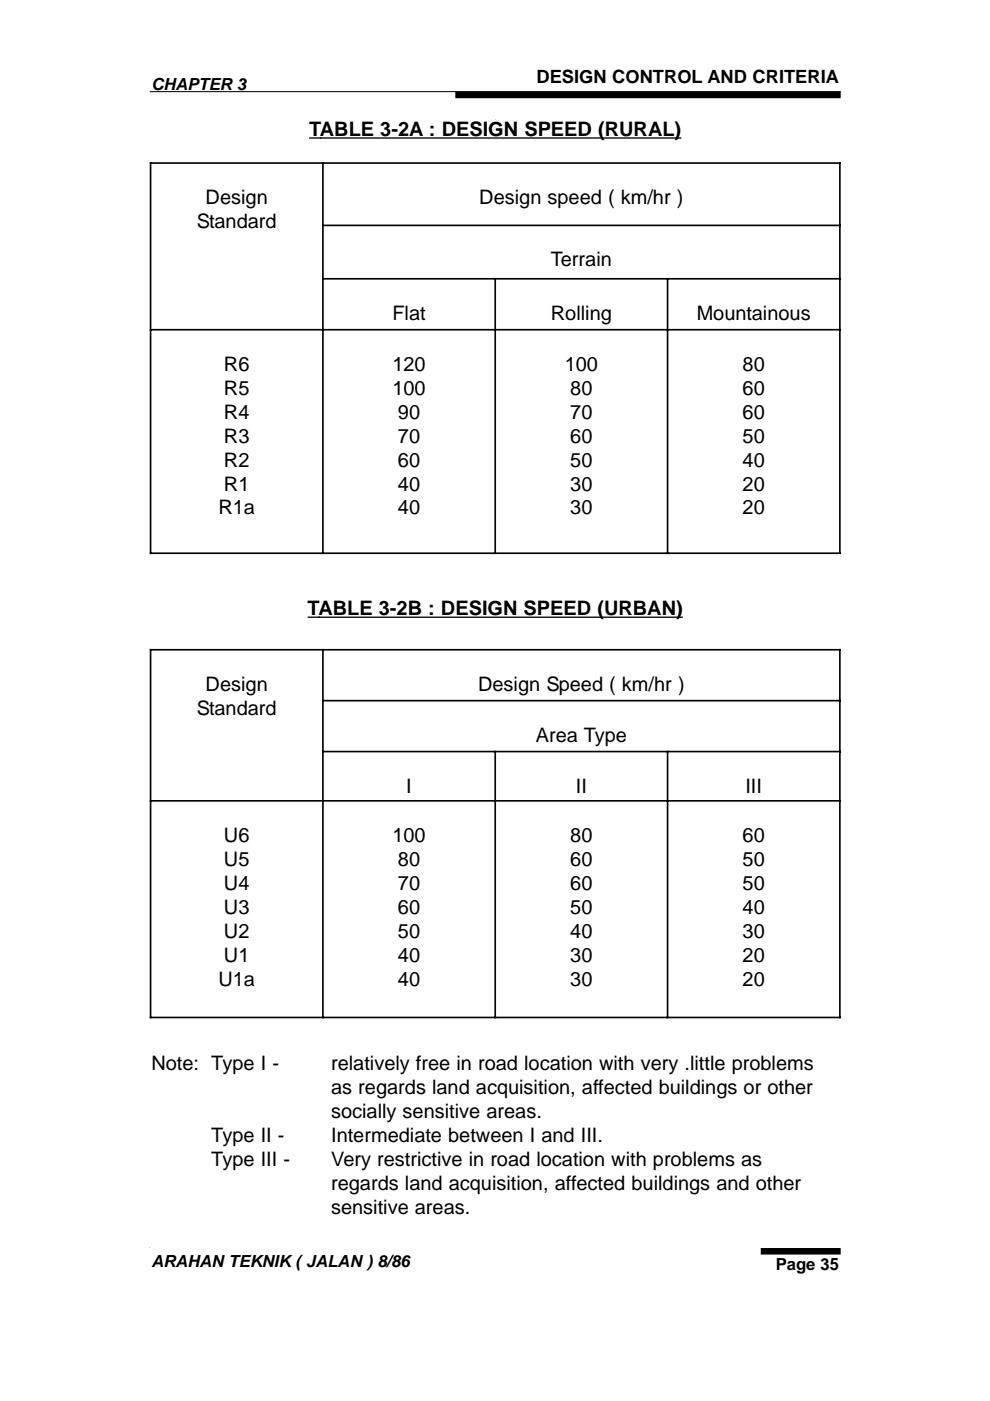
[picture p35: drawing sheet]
<svg xmlns="http://www.w3.org/2000/svg" width="210mm" height="297mm" viewBox="0 0 210 297" stroke-linecap="round" stroke-linejoin="round" font-family="sans-serif">
<defs><g id="words">
<g font-size="4.2">
<text x="65.5" y="28.8">TABLE 3-2A : DESIGN SPEED (RURAL)</text>
<text x="43.6" y="43.3">Design</text>
<text x="101.6" y="43.3">Design speed ( km/hr )</text>
<text x="41.7" y="48.3">Standard</text>
<text x="116.8" y="56.5">Terrain</text>
<text x="83.2" y="67.8">Flat</text>
<text x="116.8" y="67.8">Rolling</text>
<text x="147.7" y="67.8">Mountainous</text>
<text x="47.5" y="78.6">R6</text>
<text x="47.5" y="83.7">R5</text>
<text x="83.2" y="78.6">120</text>
<text x="83.2" y="83.7">100</text>
<text x="119.7" y="78.6">100</text>
<text x="120.9" y="83.7">80</text>
<text x="157.5" y="78.6">80</text>
<text x="157.5" y="83.7">60</text>
<text x="47.5" y="88.8">R4</text>
<text x="84.4" y="88.8">90</text>
<text x="120.9" y="88.8">70</text>
<text x="157.5" y="88.8">60</text>
<text x="47.5" y="93.8">R3</text>
<text x="84.4" y="93.8">70</text>
<text x="120.9" y="93.8">60</text>
<text x="157.5" y="93.8">50</text>
<text x="47.5" y="98.9">R2</text>
<text x="84.4" y="98.9">60</text>
<text x="120.9" y="98.9">50</text>
<text x="157.5" y="98.9">40</text>
<text x="47.5" y="104">R1</text>
<text x="84.4" y="104">40</text>
<text x="120.9" y="104">30</text>
<text x="157.5" y="104">20</text>
<text x="46.3" y="109.1">R1a</text>
<text x="84.4" y="109.1">40</text>
<text x="120.9" y="109.1">30</text>
<text x="157.5" y="109.1">20</text>
<text x="65.2" y="130.4">TABLE 3-2B : DESIGN SPEED (URBAN)</text>
<text x="43.6" y="146.5">Design</text>
<text x="101.4" y="146.5">Design Speed ( km/hr )</text>
<text x="41.7" y="151.5">Standard</text>
<text x="113.6" y="157.2">Area Type</text>
<text x="86.1" y="168">I</text>
<text x="122.1" y="168">II</text>
<text x="158" y="168">III</text>
<text x="47.5" y="178.5">U6</text>
<text x="83.2" y="178.5">100</text>
<text x="120.9" y="178.5">80</text>
<text x="157.5" y="178.5">60</text>
<text x="47.5" y="183.6">U5</text>
<text x="84.4" y="183.6">80</text>
<text x="120.9" y="183.6">60</text>
<text x="157.5" y="183.6">50</text>
<text x="47.5" y="188.6">U4</text>
<text x="84.4" y="188.6">70</text>
<text x="120.9" y="188.6">60</text>
<text x="157.5" y="188.6">50</text>
<text x="47.5" y="193.7">U3</text>
<text x="84.4" y="193.7">60</text>
<text x="120.9" y="193.7">50</text>
<text x="157.5" y="193.7">40</text>
<text x="47.5" y="198.8">U2</text>
<text x="47.5" y="203.9">U1</text>
<text x="84.4" y="198.8">50</text>
<text x="84.4" y="203.9">40</text>
<text x="120.9" y="198.8">40</text>
<text x="120.9" y="203.9">30</text>
<text x="157.5" y="198.8">30</text>
<text x="157.5" y="203.9">20</text>
<text x="46.3" y="209">U1a</text>
<text x="84.4" y="209">40</text>
<text x="120.9" y="209">30</text>
<text x="157.5" y="209">20</text>
<text x="32.1" y="227">Note: Type I -</text>
<text x="70.2" y="227">relatively free in road location with very .little problems</text>
<text x="70.2" y="232">as regards land acquisition, affected buildings or other</text>
<text x="70.2" y="237.1">socially sensitive areas.</text>
<text x="44.8" y="242.2">Type II -</text>
<text x="70.2" y="242.2">Intermediate between I and III.</text>
<text x="44.8" y="247.3">Type III -</text>
<text x="70.2" y="247.3">Very restrictive in road location with problems as</text>
<text x="70.2" y="252.4">regards land acquisition, affected buildings and other</text>
<text x="70.2" y="257.4">sensitive areas.</text>
</g>
<text font-size="3.9" x="113.8" y="17.7">DESIGN CONTROL AND CRITERIA</text>
<g font-size="3.5">
<text x="32.1" y="19">CHAPTER 3</text>
<text x="32.1" y="268.7">ARAHAN TEKNIK ( JALAN ) 8/86</text>
<text x="164.5" y="269.2">Page 35</text>
</g>
</g></defs>
<path d="M31.7 19.4h146.6M31.7 264.5h146.5" fill="none" stroke="#000" stroke-width=".21"/>
<path d="M96.5 20.1h81.8M161.3 265.3h17" fill="none" stroke="#000" stroke-width="1.4" stroke-linecap="butt"/>
<path d="M31.7 265.7h99.2v5.9h-99.2z" fill="#fff"/>
<path d="M105 25.4l.1 234.8" fill="none" stroke="#808080" stroke-width=".21" stroke-dasharray="0 .4"/>
<g fill="#808080">
<circle cx="105" cy="25.4" r=".09"/>
<circle cx="105.1" cy="260.4" r=".09"/>
</g>
<g fill="#fff">
<path d="M31.7 25.4h71.2v234.9h-71.2z"/>
<path d="M107.1 25.4h71.2v234.9h-71.2z"/>
<path d="M31.7 25.4h146.6v239.1h-146.6z"/>
</g>
<path d="M65.5 29.3h79M65.2 130.9h79.6" fill="none" stroke="#000" stroke-width=".28"/>
<g fill="#fff">
<path d="M31.7 34.4h146.6v83.1h-146.6z"/>
<path d="M31.9 34.6h36.6v35.3h-36.6z"/>
<path d="M68.5 34.6h109.6v13.2h-109.6z"/>
<path d="M68.5 47.8h109.6v11.3h-109.6z"/>
<path d="M68.5 59.1h36.5v10.8h-36.5z"/>
<path d="M105 59.1h36.5v10.8h-36.5z"/>
<path d="M141.5 59.1h36.6v10.8h-36.6z"/>
<path d="M31.9 69.9h36.6v47.4h-36.6z"/>
<path d="M68.5 69.9h36.5v47.4h-36.5z"/>
<path d="M105 69.9h36.5v47.4h-36.5z"/>
<path d="M141.5 69.9h36.6v47.4h-36.6z"/>
</g>
<path d="M31.7 34.6h146.6M31.9 34.4v83.1M68.5 34.4v83.1M178.1 34.4v83.1M68.3 47.8h110M68.3 59.1h110M105 58.9v58.6M141.5 58.9v58.6M31.7 69.9h146.6M31.7 117.3h146.6" fill="none" stroke="#000" stroke-width=".35"/>
<g fill="#fff">
<path d="M31.7 137.6h146.6v78.3h-146.6z"/>
<path d="M31.9 137.8h36.6v32h-36.6z"/>
<path d="M68.5 137.8h109.6v10.8h-109.6z"/>
<path d="M68.5 148.6h109.6v10.7h-109.6z"/>
<path d="M68.5 159.3h36.5v10.5h-36.5z"/>
<path d="M105 159.3h36.5v10.5h-36.5z"/>
<path d="M141.5 159.3h36.6v10.5h-36.6z"/>
<path d="M31.9 169.8h36.6v45.9h-36.6z"/>
<path d="M68.5 169.8h36.5v45.9h-36.5z"/>
<path d="M105 169.8h36.5v45.9h-36.5z"/>
<path d="M141.5 169.8h36.6v45.9h-36.6z"/>
</g>
<path d="M31.7 137.8h146.6M31.9 137.6v78.3M68.5 137.6v78.3M178.1 137.6v78.3M68.3 148.6h110M68.3 159.3h110M105 159.2v56.7M141.5 159.2v56.7M31.7 169.8h146.6M31.7 215.7h146.6" fill="none" stroke="#000" stroke-width=".35"/>
<use href="#words"/>
</svg>
